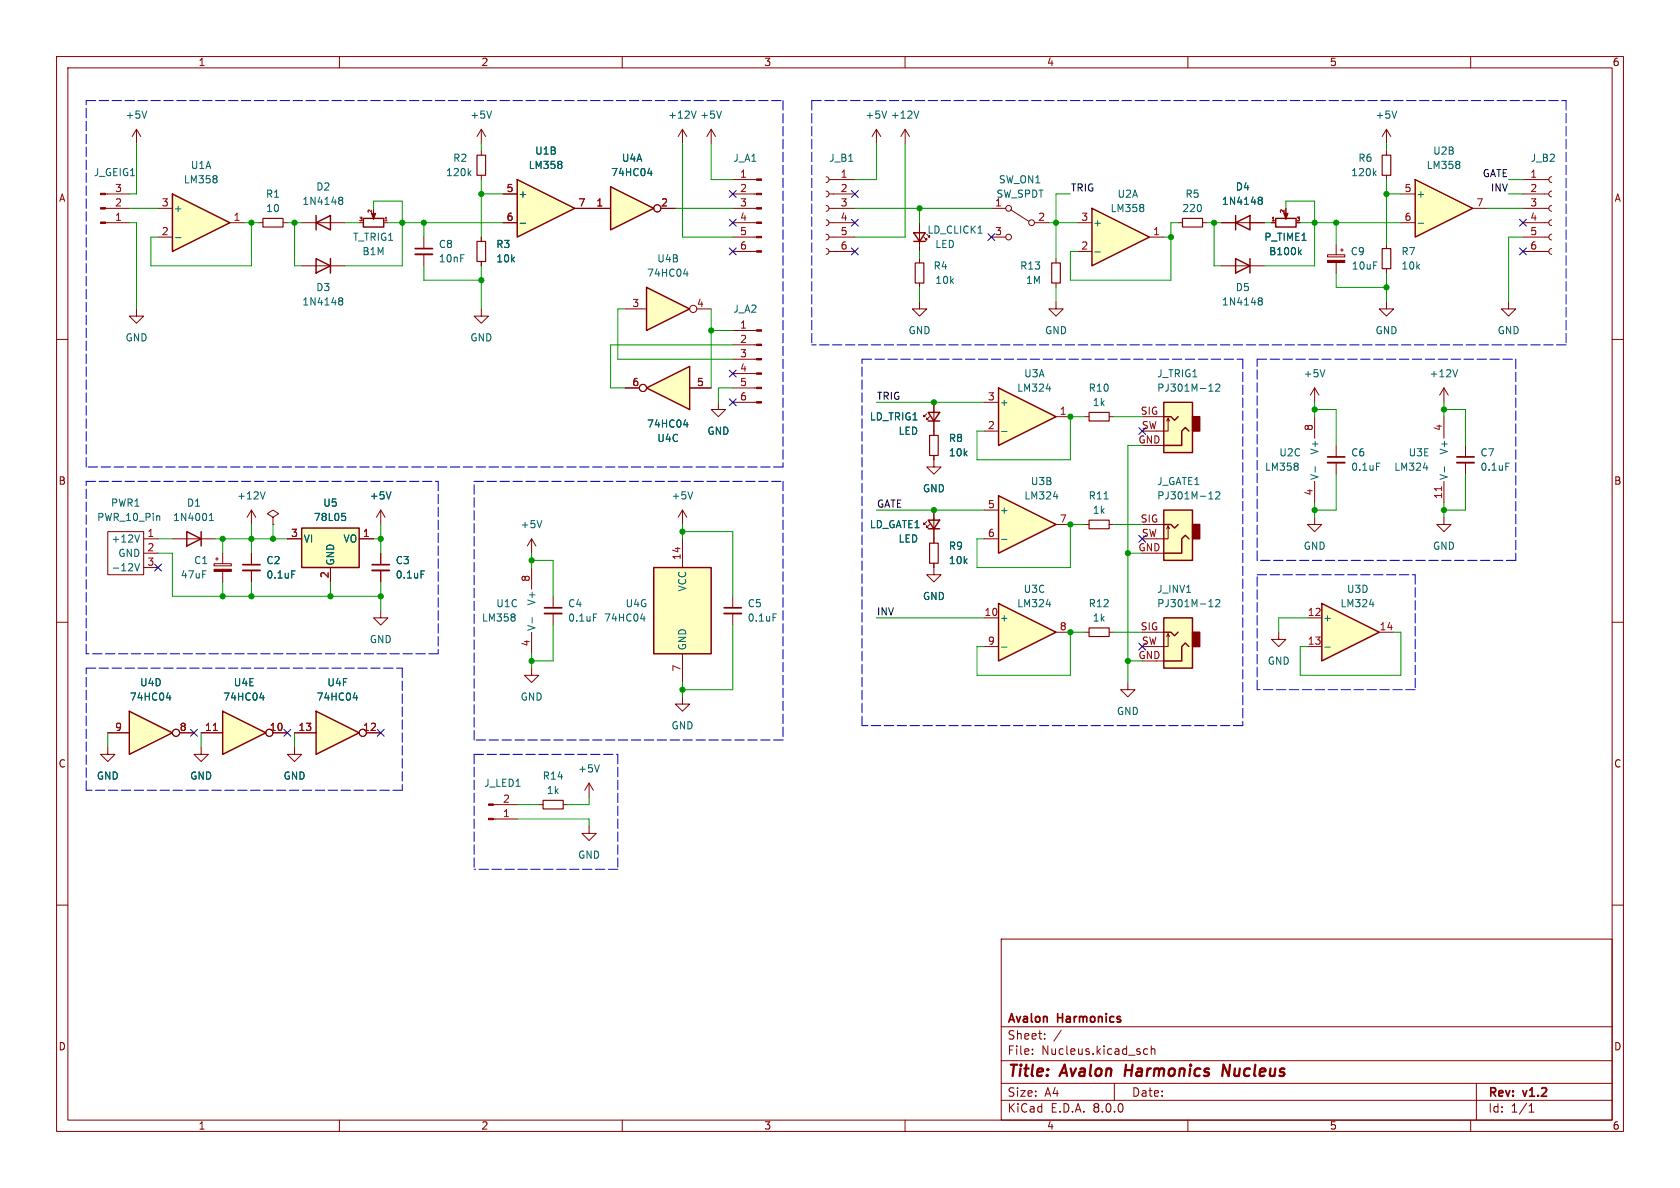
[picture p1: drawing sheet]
<svg xmlns="http://www.w3.org/2000/svg" width="297mm" height="210mm" viewBox="0 0 297 210" stroke-linecap="round" stroke-linejoin="round" font-family="sans-serif">
<defs><g id="words">
<g font-size="2.8" fill="#840000">
<text x="178" y="190.9">Title:</text>
<text x="187.7" y="190.9">Avalon</text>
<text x="199.7" y="190.9">Harmonics</text>
<text x="217.7" y="190.9">Nucleus</text>
</g>
<g font-size="2.1" fill="#840000">
<text x="178" y="184">Sheet:</text>
<text x="178" y="181.2">Avalon</text>
<text x="187" y="181.2">Harmonics</text>
<text x="178" y="186.7">File:</text>
<text x="184.1" y="186.7">Nucleus.kicad_sch</text>
<text x="178" y="196.9">KiCad</text>
<text x="178" y="194.1">Size:</text>
<text x="184.7" y="194.1">A4</text>
<text x="185.7" y="196.9">E.D.A.</text>
<text x="193.3" y="196.9">8.0.0</text>
<text x="200" y="194.1">Date:</text>
<text x="263" y="194.3">Rev:</text>
<text x="263" y="196.9">Id:</text>
<text x="267.1" y="196.9">1/1</text>
<text x="269.4" y="194.3">v1.2</text>
</g>
<g font-size="1.8" fill="#840000">
<text x="35" y="11.9">1</text>
<text x="85" y="11.9">2</text>
<text x="135" y="11.9">3</text>
<text x="185" y="11.9">4</text>
<text x="235" y="11.9">5</text>
<text x="285" y="11.9">6</text>
<text x="10.3" y="35.9">A</text>
<text x="285.3" y="35.9">A</text>
<text x="10.3" y="85.9">B</text>
<text x="285.3" y="85.9">B</text>
<text x="10.3" y="135.9">C</text>
<text x="285.3" y="135.9">C</text>
<text x="10.3" y="185.9">D</text>
<text x="285.3" y="185.9">D</text>
<text x="35" y="199.9">1</text>
<text x="85" y="199.9">2</text>
<text x="135" y="199.9">3</text>
<text x="185" y="199.9">4</text>
<text x="235" y="199.9">5</text>
<text x="285" y="199.9">6</text>
</g>
<g font-size="1.8" fill="#006464">
<text x="22.1" y="21.2">+5V</text>
<text x="83.1" y="21.2">+5V</text>
<text x="118" y="21.2">+12V</text>
<text x="123.7" y="21.2">+5V</text>
<text x="152.9" y="21.2">+5V</text>
<text x="157.4" y="21.2">+12V</text>
<text x="243.1" y="21.2">+5V</text>
<text x="80" y="28.8">R2</text>
<text x="94.5" y="27.5">U1B</text>
<text x="109.8" y="28.8">U4A</text>
<text x="129.5" y="28.8">J_A1</text>
<text x="146.5" y="28.8">J_B1</text>
<text x="240" y="28.8">R6</text>
<text x="253.3" y="27.5">U2B</text>
<text x="270.5" y="28.8">J_B2</text>
<text x="16.5" y="31.3">J_GEIG1</text>
<text x="32.4" y="32.6">LM358</text>
<text x="33.6" y="30.1">U1A</text>
<text x="46.9" y="35.2">R1</text>
<text x="55.8" y="33.9">D2</text>
<text x="78.7" y="31.3">120k</text>
<text x="91.6" y="35.2">+</text>
<text x="93.4" y="30.1">LM358</text>
<text x="107.9" y="31.3">74HC04</text>
<text x="176.1" y="35.2">SW_SPDT</text>
<text x="176.5" y="32.6">SW_ON1</text>
<text x="197.5" y="35.2">U2A</text>
<text x="209.5" y="35.2">R5</text>
<text x="218.4" y="33.9">D4</text>
<text x="238.8" y="31.3">120k</text>
<text x="250.3" y="35.2">+</text>
<text x="252.1" y="30.1">LM358</text>
<text x="30.6" y="37.7">+</text>
<text x="46.9" y="37.7">10</text>
<text x="53.4" y="36.4">1N4148</text>
<text x="163.9" y="41.5">LD_CLICK1</text>
<text x="175.8" y="36.6">1</text>
<text x="193.2" y="40.2">+</text>
<text x="196.2" y="37.7">LM358</text>
<text x="208.9" y="37.7">220</text>
<text x="215.9" y="36.4">1N4148</text>
<text x="62.3" y="42.8">T_TRIG1</text>
<text x="64" y="45.3">B1M</text>
<text x="77.5" y="44">C8</text>
<text x="77.5" y="46.6">10nF</text>
<text x="87.6" y="44">R3</text>
<text x="87.6" y="46.6">10k</text>
<text x="116.1" y="46.6">U4B</text>
<text x="164.9" y="47.9">R4</text>
<text x="165.3" y="44">LED</text>
<text x="180.2" y="47.9">R13</text>
<text x="223.4" y="42.8">P_TIME1</text>
<text x="224.3" y="45.3">B100k</text>
<text x="238.7" y="45.3">C9</text>
<text x="238.9" y="47.9">10uF</text>
<text x="247.7" y="45.3">R7</text>
<text x="247.7" y="47.9">10k</text>
<text x="55.8" y="51.7">D3</text>
<text x="114.3" y="49.1">74HC04</text>
<text x="165.3" y="50.4">10k</text>
<text x="181.3" y="50.4">1M</text>
<text x="218.4" y="51.7">D5</text>
<text x="53.4" y="54.2">1N4148</text>
<text x="129.5" y="55.5">J_A2</text>
<text x="160.5" y="59.3">GND</text>
<text x="184.7" y="59.3">GND</text>
<text x="215.9" y="54.2">1N4148</text>
<text x="243.1" y="59.3">GND</text>
<text x="264.7" y="59.3">GND</text>
<text x="22.1" y="60.6">GND</text>
<text x="83.1" y="60.6">GND</text>
<text x="176.7" y="72">+</text>
<text x="179.7" y="69.4">LM324</text>
<text x="181" y="66.9">U3A</text>
<text x="192.4" y="69.4">R10</text>
<text x="193.1" y="72">1k</text>
<text x="204.5" y="66.9">J_TRIG1</text>
<text x="204.5" y="69.4">PJ301M-12</text>
<text x="230.4" y="66.9">+5V</text>
<text x="252.6" y="66.9">+12V</text>
<text x="114.3" y="75.8">74HC04</text>
<text x="125" y="77.1">GND</text>
<text x="153.7" y="74.5">LD_TRIG1</text>
<text x="158.8" y="77.1">LED</text>
<text x="116.1" y="78.3">U4C</text>
<text x="167.6" y="78.3">R8</text>
<text x="167.6" y="80.9">10k</text>
<text x="223.5" y="83.4">LM358</text>
<text x="226.1" y="80.9">U2C</text>
<text x="233.3" y="80.5" transform="rotate(-90 233.3 80.5)">V+</text>
<text x="238.8" y="80.9">C6</text>
<text x="238.8" y="83.4">0.1uF</text>
<text x="246.4" y="83.4">LM324</text>
<text x="248.9" y="80.9">U3E</text>
<text x="256.1" y="80.5" transform="rotate(-90 256.1 80.5)">V+</text>
<text x="261.6" y="80.9">C7</text>
<text x="261.6" y="83.4">0.1uF</text>
<text x="19.5" y="89.8">PWR1</text>
<text x="32.9" y="89.8">D1</text>
<text x="41.8" y="88.5">+12V</text>
<text x="57" y="89.8">U5</text>
<text x="65.3" y="88.5">+5V</text>
<text x="118.6" y="88.5">+5V</text>
<text x="163.1" y="87.2">GND</text>
<text x="181" y="88.5">LM324</text>
<text x="182.1" y="86">U3B</text>
<text x="192.4" y="88.5">R11</text>
<text x="204.5" y="86">J_GATE1</text>
<text x="204.5" y="88.5">PJ301M-12</text>
<text x="233.3" y="85" transform="rotate(-90 233.3 85)">V-</text>
<text x="256.1" y="85" transform="rotate(-90 256.1 85)">V-</text>
<text x="17.1" y="92.3">PWR_10_Pin</text>
<text x="30.5" y="92.3">1N4001</text>
<text x="55.4" y="92.3">78L05</text>
<text x="91.9" y="93.6">+5V</text>
<text x="153.7" y="93.6">LD_GATE1</text>
<text x="176.7" y="91">+</text>
<text x="193.1" y="91">1k</text>
<text x="19.6" y="96.1">+12V</text>
<text x="19.6" y="101.2">-12V</text>
<text x="20.8" y="98.7">GND</text>
<text x="34.2" y="99.9">C1</text>
<text x="47" y="99.9">C2</text>
<text x="53.6" y="96.1">VI</text>
<text x="59.3" y="100.1" transform="rotate(-90 59.3 100.1)">GND</text>
<text x="60.6" y="96.1">VO</text>
<text x="69.9" y="99.9">C3</text>
<text x="158.8" y="96.1">LED</text>
<text x="167.6" y="97.4">R9</text>
<text x="167.6" y="99.9">10k</text>
<text x="230.4" y="97.4">GND</text>
<text x="253.2" y="97.4">GND</text>
<text x="31.9" y="102.5">47uF</text>
<text x="47" y="102.5">0.1uF</text>
<text x="69.9" y="102.5">0.1uF</text>
<text x="87.6" y="107.5">U1C</text>
<text x="94.8" y="107.1" transform="rotate(-90 94.8 107.1)">V+</text>
<text x="100.3" y="107.5">C4</text>
<text x="110.5" y="107.5">U4G</text>
<text x="121.5" y="104.7" transform="rotate(-90 121.5 104.7)">VCC</text>
<text x="132.1" y="107.5">C5</text>
<text x="163.1" y="106.3">GND</text>
<text x="179.7" y="107.5">LM324</text>
<text x="180.9" y="105">U3C</text>
<text x="192.4" y="107.5">R12</text>
<text x="204.5" y="107.5">PJ301M-12</text>
<text x="204.5" y="105">J_INV1</text>
<text x="236.9" y="107.5">LM324</text>
<text x="238" y="105">U3D</text>
<text x="65.3" y="113.9">GND</text>
<text x="85.1" y="110.1">LM358</text>
<text x="94.8" y="111.6" transform="rotate(-90 94.8 111.6)">V-</text>
<text x="100.3" y="110.1">0.1uF</text>
<text x="106.7" y="110.1">74HC04</text>
<text x="132.1" y="110.1">0.1uF</text>
<text x="176.7" y="110.1">+</text>
<text x="193.1" y="110.1">1k</text>
<text x="233.8" y="110.1">+</text>
<text x="121.5" y="115.1" transform="rotate(-90 121.5 115.1)">GND</text>
<text x="224" y="117.7">GND</text>
<text x="22.8" y="124.1">74HC04</text>
<text x="24.7" y="121.5">U4D</text>
<text x="39.4" y="124.1">74HC04</text>
<text x="41.2" y="121.5">U4E</text>
<text x="55.9" y="124.1">74HC04</text>
<text x="57.8" y="121.5">U4F</text>
<text x="91.9" y="124.1">GND</text>
<text x="118.6" y="129.1">GND</text>
<text x="197.4" y="126.6">GND</text>
<text x="102.1" y="136.8">+5V</text>
<text x="17" y="138">GND</text>
<text x="33.5" y="138">GND</text>
<text x="50" y="138">GND</text>
<text x="85.5" y="139.3">J_LED1</text>
<text x="95.8" y="138">R14</text>
<text x="96.6" y="140.6">1k</text>
<text x="102.1" y="152">GND</text>
</g>
<g font-size="1.8" fill="#a90000">
<text x="20.2" y="34">3</text>
<text x="89.5" y="34">5</text>
<text x="130.7" y="31.5">1</text>
<text x="130.7" y="34">2</text>
<text x="148.5" y="31.5">1</text>
<text x="148.5" y="34">2</text>
<text x="248.2" y="34">5</text>
<text x="270.4" y="31.5">1</text>
<text x="270.4" y="34">2</text>
<text x="20.2" y="39.1">1</text>
<text x="20.2" y="36.6">2</text>
<text x="28.5" y="41.7">2</text>
<text x="28.5" y="36.6">3</text>
<text x="41.2" y="39.1">1</text>
<text x="89.5" y="39.1">6</text>
<text x="102.2" y="36.6">7</text>
<text x="105.3" y="36.6">1</text>
<text x="116.8" y="36.6">2</text>
<text x="130.7" y="36.6">3</text>
<text x="130.7" y="39.1">4</text>
<text x="130.7" y="41.7">5</text>
<text x="148.5" y="36.6">3</text>
<text x="148.5" y="39.1">4</text>
<text x="148.5" y="41.7">5</text>
<text x="175.8" y="41.7">3</text>
<text x="183.4" y="39.1">2</text>
<text x="191.1" y="39.1">3</text>
<text x="203.8" y="41.7">1</text>
<text x="248.2" y="39.1">6</text>
<text x="260.9" y="36.6">7</text>
<text x="270.4" y="36.6">3</text>
<text x="270.4" y="39.1">4</text>
<text x="270.4" y="41.7">5</text>
<text x="130.7" y="44.2">6</text>
<text x="148.5" y="44.2">6</text>
<text x="191.1" y="44.2">2</text>
<text x="270.4" y="44.2">6</text>
<text x="111.7" y="54.4">3</text>
<text x="123.1" y="54.4">4</text>
<text x="130.7" y="58.2">1</text>
<text x="130.7" y="60.7">2</text>
<text x="130.7" y="63.2">3</text>
<text x="130.7" y="65.8">4</text>
<text x="111.7" y="68.3">6</text>
<text x="123.1" y="68.3">5</text>
<text x="130.7" y="68.3">5</text>
<text x="130.7" y="70.9">6</text>
<text x="174.6" y="70.9">3</text>
<text x="174.6" y="75.9">2</text>
<text x="187.3" y="73.4">1</text>
<text x="201.6" y="73.4">SIG</text>
<text x="201.8" y="75.9">SW</text>
<text x="232.2" y="76.3" transform="rotate(-90 232.2 76.3)">8</text>
<text x="255" y="76.3" transform="rotate(-90 255 76.3)">4</text>
<text x="201.2" y="78.5">GND</text>
<text x="174.6" y="89.9">5</text>
<text x="232.2" y="87.7" transform="rotate(-90 232.2 87.7)">4</text>
<text x="255" y="88.3" transform="rotate(-90 255 88.3)">11</text>
<text x="26" y="95">1</text>
<text x="51.4" y="95">3</text>
<text x="64.1" y="95">1</text>
<text x="174.6" y="95">6</text>
<text x="187.3" y="92.5">7</text>
<text x="201.6" y="92.5">SIG</text>
<text x="201.8" y="95">SW</text>
<text x="26" y="97.5">2</text>
<text x="26" y="100.1">3</text>
<text x="120.4" y="99.1" transform="rotate(-90 120.4 99.1)">14</text>
<text x="201.2" y="97.5">GND</text>
<text x="58.2" y="102.3" transform="rotate(-90 58.2 102.3)">2</text>
<text x="93.7" y="102.9" transform="rotate(-90 93.7 102.9)">8</text>
<text x="173.9" y="109">10</text>
<text x="187.3" y="111.5">8</text>
<text x="201.6" y="111.5">SIG</text>
<text x="231.1" y="109">12</text>
<text x="243.8" y="111.5">14</text>
<text x="93.7" y="114.4" transform="rotate(-90 93.7 114.4)">4</text>
<text x="120.4" y="118.8" transform="rotate(-90 120.4 118.8)">7</text>
<text x="174.6" y="114">9</text>
<text x="201.2" y="116.6">GND</text>
<text x="201.8" y="114">SW</text>
<text x="231.1" y="114">13</text>
<text x="20.2" y="129.3">9</text>
<text x="31.7" y="129.3">8</text>
<text x="36.2" y="129.3">11</text>
<text x="47.6" y="129.3">10</text>
<text x="52.7" y="129.3">13</text>
<text x="64.1" y="129.3">12</text>
<text x="88.8" y="142">2</text>
<text x="88.8" y="144.5">1</text>
</g>
<g font-size="1.8" fill="#0f0f0f">
<text x="189.2" y="33.9">TRIG</text>
<text x="262" y="31.4">GATE</text>
<text x="263.5" y="33.9">INV</text>
<text x="154.9" y="70.8">TRIG</text>
<text x="154.9" y="89.8">GATE</text>
<text x="154.9" y="108.9">INV</text>
</g>
<g font-size=".9" fill="#a90000">
<text x="63.3" y="39.1">3</text>
<text x="65.8" y="37.8" transform="rotate(-90 65.8 37.8)">2</text>
<text x="67.8" y="39.1">1</text>
<text x="224.6" y="39.1">1</text>
<text x="227.1" y="37.8" transform="rotate(-90 227.1 37.8)">2</text>
<text x="229.1" y="39.1">3</text>
</g>
</g></defs>
<g fill="none" stroke="#840000" stroke-width=".18">
<path d="M10 10h277v190h-277zM12 12h273v186h-273zM60 10v2M110 10v2M160 10v2M210 10v2M260 10v2M10 60h2M285 60h2M10 110h2M285 110h2M10 160h2"/>
<path d="M285 160h2M177 166h108v32h-108zM60 198v2M110 198v2M160 198v2M177 194.5h108M177 191.5h108M177 187.5h108M177 181.5h108M182.5 186.3v.1M182.5 185.5v.1M184.7 183.6v.1"/>
<path d="M184.7 182.8v.1M187.6 182.1l-1.3 2M197 191.5v3M202.9 185.5l-.4-.1-.3 .3v.4l.1 .2h.6M203.5 185.5l.2-.1 .4 .1 .1 .9M203.5 184.9v1.5M210 198v2M260 198v2M261 191.5v6.5M270.3 196.6h.9M270.3 195.5l.4-.4v1.5"/>
</g>
<path d="M199.1 188.2l-.3 2M216.1 190.2l.2-2 .9 2" fill="none" stroke="#840000" stroke-width=".4"/>
<path d="M107.9 33l7.7 3.8-7.7 3.8z" fill="#ffffc2"/>
<path d="M107.9 33l7.7 3.8-7.7 3.8z" fill="none" stroke="#840000" stroke-width=".25"/>
<g fill="none" stroke="#840000" stroke-width=".18">
<path d="M104.1 36.8h3.8M116.8 36.8h2.6M120.6 22.9l-.7 1.2M120.6 22.9v2.5M120.6 22.9l.8 1.2M232.4 68.6l-.8 1.3M232.4 68.6v2.5M232.4 68.6l.8 1.3"/>
<circle cx="116.2" cy="36.8" r=".63"/>
</g>
<path d="M123.1 19.6l-.5 1.3M114.5 30.6h.8M115.1 30.2v.9M234.2 65.3l-.4 1.3" fill="none" stroke="#006464" stroke-width=".18"/>
<path d="M176.5 87.6l10.2 5.1-10.2 5.1z" fill="#ffffc2"/>
<path d="M176.5 87.6l10.2 5.1-10.2 5.1z" fill="none" stroke="#840000" stroke-width=".25"/>
<path d="M245.1 53.3v1.3h1.3l-1.3 1.3-1.3-1.3h1.3M266.7 53.3v1.3h1.3l-1.3 1.3-1.3-1.3h1.3M255.3 68.6l-.8 1.3M255.3 68.6v2.5M255.3 68.6l.7 1.3M174 90.2h2.5M174 95.3h2.5M186.7 92.7h2.5" fill="none" stroke="#840000" stroke-width=".18"/>
<path d="M257.7 65.3l-.4 1.3M177.1 95.3h.9M186.2 87.8h.8" fill="none" stroke="#006464" stroke-width=".18"/>
<path d="M91.4 31.8l10.2 5-10.2 5.1z" fill="#ffffc2"/>
<path d="M91.4 31.8l10.2 5-10.2 5.1z" fill="none" stroke="#840000" stroke-width=".25"/>
<path d="M88.9 34.3h2.5M88.9 39.4h2.5M101.6 36.8h2.5" fill="none" stroke="#840000" stroke-width=".18"/>
<path d="M92 39.5h.9M99.3 28.6v.3M99.3 29.2v.5" fill="none" stroke="#006464" stroke-width=".18"/>
<path d="M30.5 34.3l10.1 5.1-10.1 5.1z" fill="#ffffc2"/>
<path d="M30.5 34.3l10.1 5.1-10.1 5.1z" fill="none" stroke="#840000" stroke-width=".25"/>
<path d="M27.9 36.8h2.6M40.6 39.4h2.6M85.1 22.9l-.8 1.2M85.1 22.9v2.5M85.1 22.9l.8 1.2M27.9 41.9h2.6M162.6 53.3v1.3h1.2l-1.2 1.3-1.3-1.3h1.3M165.1 99.6v2h1.3l-1.3 1.3-1.3-1.3h1.3M165.1 95.3v.7" fill="none" stroke="#840000" stroke-width=".18"/>
<path d="M86.9 19.6l-.4 1.3M38.3 31.2v.3M38.3 31.7v.5M31 42h1" fill="none" stroke="#006464" stroke-width=".18"/>
<path d="M164.3 96h1.6v3.6h-1.6z" fill="none" stroke="#840000" stroke-width=".2"/>
<path d="M176.5 106.7l10.2 5.1-10.2 5z" fill="#ffffc2"/>
<path d="M164.1 91.9h2l-1 1.6zM164.1 93.5h2M176.5 106.7l10.2 5.1-10.2 5z" fill="none" stroke="#840000" stroke-width=".25"/>
<path d="M163.8 92.2l-.5 .5v-.2v.2h.3M164.3 92.7l-.5 .5v-.2v.2h.3M165.1 81.3v1.3h1.3l-1.3 1.2-1.3-1.2h1.3M165.1 90.2v5.1M174 109.2h2.5M174 114.3h2.5M186.7 111.8h2.5" fill="none" stroke="#840000" stroke-width=".18"/>
<path d="M177.1 114.4h.9M185 106.8h.8" fill="none" stroke="#006464" stroke-width=".18"/>
<path d="M250.2 31.8l10.1 5-10.1 5.1z" fill="#ffffc2"/>
<path d="M250.2 31.8l10.1 5-10.1 5.1zM55.9 45.7l2.5 1.3-2.5 1.3zM58.4 45.7v2.6" fill="none" stroke="#840000" stroke-width=".25"/>
<g fill="none" stroke="#840000" stroke-width=".18">
<path d="M18.6 34.3h4.3M18.6 39.4h4.3M18.6 36.8h4.3M24.1 22.9l-.7 1.2M24.1 22.9v2.5M24.1 22.9l.8 1.2M45.7 39.4h.8M50 39.4h.8M154.9 22.9l-.7 1.2M154.9 22.9v2.5M154.9 22.9l.8 1.2M247.6 34.3h2.6"/>
<path d="M247.6 39.4h2.6M260.3 36.8h2.6M24.1 54.6v1.3h1.3l-1.3 1.3-1.2-1.3h1.2M53.3 47h7.7M74.9 41.9v2M74.9 45v2M85.1 41.9v.8M85.1 46.2v.8M162.6 45.7v.8M162.6 50v.8M129.5 105.4v2M129.5 108.5v2"/>
</g>
<path d="M25.9 19.6l-.4 1.3M156.8 19.6l-.5 1.3M250.7 39.5h1M258 28.6v.3M258 29.2v.5M60 53.1l.1 .1M60 52.7l.4-.1 .1 .2 .1 .2-.2 .2M60.1 53.2h.3M60.1 53.2l-.1 .1M60.4 53.2l.2 .2-.1 .4-.1 .1h-.4M136.7 108.5h.6" fill="none" stroke="#006464" stroke-width=".18"/>
<path d="M46.5 38.6h3.5v1.5h-3.5zM84.3 42.7h1.6v3.5h-1.6zM161.8 46.5h1.5v3.5h-1.5z" fill="none" stroke="#840000" stroke-width=".2"/>
<path d="M73.4 45h3.1M128 108.5h3.1" fill="none" stroke="#840000" stroke-width=".33"/>
<path d="M73.4 43.9h3.1M128 107.4h3.1" fill="none" stroke="#840000" stroke-width=".3"/>
<g fill="#840000" stroke="#840000" stroke-width=".18">
<path d="M17.8 34.2h.8v.2h-.8z"/>
<path d="M17.8 36.7h.8v.3h-.8z"/>
<path d="M17.8 39.2h.8v.3h-.8z"/>
</g>
<path d="M114.3 50.8l7.6 3.8-7.6 3.8z" fill="#ffffc2"/>
<path d="M114.3 50.8l7.6 3.8-7.6 3.8z" fill="none" stroke="#840000" stroke-width=".25"/>
<g fill="none" stroke="#840000" stroke-width=".18">
<path d="M110.5 54.6h3.8M123.2 54.6h2.5"/>
<circle cx="122.6" cy="54.6" r=".63"/>
</g>
<path d="M120.9 48.4h.7M121.5 48v.8" fill="none" stroke="#006464" stroke-width=".18"/>
<path d="M39.4 125.7l7.6 3.8-7.6 3.9z" fill="#ffffc2"/>
<path d="M39.4 125.7l7.6 3.8-7.6 3.9z" fill="none" stroke="#840000" stroke-width=".25"/>
<g fill="none" stroke="#840000" stroke-width=".18">
<path d="M35.6 132.1v1.3h1.2l-1.2 1.2-1.3-1.2h1.3M35.6 129.5h3.8M48.3 129.5h2.5"/>
<circle cx="47.6" cy="129.5" r=".63"/>
</g>
<path d="M37.7 129.1h.7" fill="none" stroke="#a90000" stroke-width=".18"/>
<path d="M45.9 123.3h.8M46.5 122.9v.9" fill="none" stroke="#006464" stroke-width=".18"/>
<path d="M205.7 109.2h5.1v8.9h-5.1z" fill="#ffffc2"/>
<path d="M210.8 111.8h1.3v2.5h-1.3z" fill="#840000" stroke="#840000" stroke-width=".25"/>
<path d="M204.5 116.8h1.2M204.5 111.8h1.2M206.5 112l-.3 .5M206.8 112.5l-.3-.5v2.3h-2" fill="none" stroke="#840000" stroke-width=".18"/>
<path d="M205.7 109.2h5.1v8.9h-5.1zM205.7 111.8h1.3l.6 .6 .7-.6M210.2 114.3l-.7-.6-.6 .6v2.5h-3.2" fill="none" stroke="#840000" stroke-width=".25"/>
<path d="M213.7 107.3h.7M214 106.2l.1-.2v1.3M214.9 106.1l.5-.1 .2 .4-.7 .9h.7" fill="none" stroke="#006464" stroke-width=".18"/>
<path d="M205.7 90.2h5.1v8.9h-5.1z" fill="#ffffc2"/>
<path d="M210.8 92.7h1.3v2.6h-1.3z" fill="#840000" stroke="#840000" stroke-width=".25"/>
<path d="M204.5 97.8h1.2M204.5 92.7h1.2M206.5 93l-.3 .5M206.8 93.5l-.3-.5v2.3h-2" fill="none" stroke="#840000" stroke-width=".18"/>
<path d="M205.7 90.2h5.1v8.9h-5.1zM205.7 92.7h1.3l.6 .6 .7-.6M210.2 95.3l-.7-.7-.6 .7v2.5h-3.2" fill="none" stroke="#840000" stroke-width=".25"/>
<path d="M213.7 88.2h.7M214 87.1l.1-.2v1.3M214.9 87.1l.5-.2 .2 .4-.7 .9h.7" fill="none" stroke="#006464" stroke-width=".18"/>
<path d="M205.7 71.1h5.1v8.9h-5.1z" fill="#ffffc2"/>
<path d="M210.8 73.7h1.3v2.5h-1.3z" fill="#840000" stroke="#840000" stroke-width=".25"/>
<path d="M204.5 78.7h1.2M204.5 73.7h1.2M206.5 73.9l-.3 .5M206.8 74.4l-.3-.5v2.3h-2M52.1 132.1v1.3h1.2l-1.2 1.2-1.3-1.2h1.3" fill="none" stroke="#840000" stroke-width=".18"/>
<path d="M205.7 71.1h5.1v8.9h-5.1zM205.7 73.7h1.3l.6 .6 .7-.6M210.2 76.2l-.7-.6-.6 .6v2.5h-3.2" fill="none" stroke="#840000" stroke-width=".25"/>
<path d="M213.7 69.2h.7M214 68.1l.1-.2v1.3M214.9 68l.5-.1 .2 .4-.7 .9h.7" fill="none" stroke="#006464" stroke-width=".18"/>
<path d="M55.9 125.7l7.6 3.8-7.6 3.9z" fill="#ffffc2"/>
<path d="M55.9 125.7l7.6 3.8-7.6 3.9z" fill="none" stroke="#840000" stroke-width=".25"/>
<g fill="none" stroke="#840000" stroke-width=".18">
<path d="M234.7 45h3v.4h-3zM236.2 43.2v1.8M236.2 46.4v1.9M237 44.2h.5M237.2 43.9v.6M52.1 129.5h3.8M64.8 129.5h2.5"/>
<circle cx="64.1" cy="129.5" r=".63"/>
</g>
<path d="M62.4 123.3h.8M63 122.9v.9" fill="none" stroke="#006464" stroke-width=".18"/>
<path d="M234.7 46h3v.4h-3z" fill="#840000" stroke="#840000" stroke-width=".18"/>
<path d="M22.9 125.7l7.6 3.8-7.6 3.9z" fill="#ffffc2"/>
<path d="M64.2 38.6h3.6v1.5h-3.6zM225.5 38.6h3.6v1.5h-3.6zM22.9 125.7l7.6 3.8-7.6 3.9z" fill="none" stroke="#840000" stroke-width=".25"/>
<g fill="none" stroke="#840000" stroke-width=".18">
<path d="M63.5 39.4h.6M66 36.8v1M67.9 39.4h.7M224.8 39.4h.6M227.3 36.8v1M229.2 39.4h.7M245.1 43.2v.7M245.1 47.5v.8M191.8 73.7h.7M196.1 73.7h.7M37.8 99.6h3.1v.4h-3.1zM38.1 98.8h.5"/>
<path d="M38.4 98.6v.5M39.4 97.8v1.8M44.4 90.2l-.7 1.2M44.4 90.2v2.5M44.4 90.2l.8 1.2M48.3 91.4l1-.6-1-.6-1.1 .6 1.1 .6v1.3M48.3 92.7h.1M191.8 92.7h.7M196.1 92.7h.7M39.4 101v1.9M191.8 111.8h.7M196.1 111.8h.7"/>
<path d="M19 132.1v1.3h1.3l-1.3 1.2-1.2-1.2h1.2M19 129.5h3.9M31.7 129.5h2.6M199.4 120.7v1.2h1.3l-1.3 1.3-1.3-1.3h1.3"/>
<circle cx="31.1" cy="129.5" r=".63"/>
</g>
<path d="M229.7 44.5l.4 .5M230.1 44.2l-.5 .5M46.9 86.9l-.5 1.3M195.2 88.2h.7M29.4 123.3h.8M30 122.9v.9" fill="none" stroke="#006464" stroke-width=".18"/>
<path d="M244.3 43.9h1.6v3.6h-1.6zM192.5 72.9h3.6v1.5h-3.6zM192.5 91.9h3.6v1.6h-3.6zM192.5 111h3.6v1.5h-3.6z" fill="none" stroke="#840000" stroke-width=".2"/>
<g fill="#840000" stroke="#840000" stroke-width=".18">
<path d="M37.8 100.6h3.1v.4h-3.1z"/>
<path d="M226.9 37.7h.8l-.4 1v-.2v.2z"/>
<path d="M65.7 37.7h.7l-.4 1v-.2v.2z"/>
</g>
<path d="M68.1 39h.3M224.9 39h.4" fill="none" stroke="#a90000" stroke-width=".18"/>
<path d="M53.3 93.3h10.2v7h-10.2z" fill="#ffffc2"/>
<path d="M33 94l2.6 1.3-2.6 1.2zM35.6 94v2.5M53.3 93.3h10.2v7h-10.2z" fill="none" stroke="#840000" stroke-width=".25"/>
<g fill="none" stroke="#840000" stroke-width=".18">
<path d="M125.7 22.9l-.7 1.2M125.7 22.9v2.5M125.7 22.9l.8 1.2M129.5 39.4h4.3M129.5 36.8h4.3M129.5 34.3h4.3M129.5 31.8h4.3M146 38.9l.4 .1 .2 .4-.2 .3-.4 .2M146 36.3l.4 .2 .2 .3-.2 .4-.4 .1M146 33.8l.4 .1 .2 .4-.2 .3-.4 .2M146 31.2l.4 .2 .2 .4-.2 .3-.4 .2M146.6 39.4h4.5"/>
<path d="M146.6 36.8h4.5M146.6 34.3h4.5M146.6 31.8h4.5M245.1 26.7v.7M245.1 31v.8M129.5 44.5h4.3M129.5 41.9h4.3M146 43.9l.4 .2 .2 .4-.2 .3-.4 .2M146 41.4l.4 .2 .2 .3-.2 .4-.4 .1M146.6 44.5h4.5M146.6 41.9h4.5M232.4 73.7v3.8"/>
<path d="M19 94h6.4v7.6h-6.4zM25.4 95.3h2.5M25.4 97.8h2.5M30.5 95.3h7.6M44.4 97.8v2M50.8 95.3h2.5M63.5 95.3h2.5M67.3 90.2l-.8 1.2M67.3 90.2v2.5M67.3 90.2l.8 1.2M232.4 85.1v3.8M25.4 100.3h2.5"/>
<path d="M44.4 100.8v2.1M58.4 100.3v2.6M94 100.3v3.8M94 111.8v3.8M97.8 105.4v2M97.8 108.5v2M226.1 111.8v1.2h1.2l-1.2 1.3-1.3-1.3h1.3M95.2 142.2h.8M99.6 142.2h.7"/>
</g>
<g fill="none" stroke="#006464" stroke-width=".18">
<path d="M127.5 19.6l-.4 1.3M242.9 30.6l.4 .5M243.3 30.2l-.5 .5M23.8 99.6l.4 1.3 .5-1.3M24.7 94.6l-.5 1.2M28.2 91.2v.8M37 92h.7M37 91.1l.4-.4v1.3M60.4 90.7h.7M60.6 91.2h.3l.2 .3-.1 .5h-.4M69.1 86.9l-.4 1.3M229.4 82v.3"/>
<path d="M229.4 82.5v.5M232.5 82.5v1M51.6 100.9h.6M91 108.7v.3M91 109.2v.5M94.1 109.2v.9M104.9 108.5h.6"/>
</g>
<path d="M244.3 27.4h1.6v3.6h-1.6zM96 141.5h3.6v1.5h-3.6z" fill="none" stroke="#840000" stroke-width=".2"/>
<path d="M42.9 100.8h3.1M96.3 108.5h3" fill="none" stroke="#840000" stroke-width=".33"/>
<path d="M42.9 99.8h3.1M96.3 107.4h3" fill="none" stroke="#840000" stroke-width=".3"/>
<g fill="#840000" stroke="#840000" stroke-width=".18">
<path d="M133.8 44.3h.8v.3h-.8z"/>
<path d="M133.8 41.8h.8v.2h-.8z"/>
<path d="M133.8 39.2h.8v.3h-.8z"/>
<path d="M133.8 36.7h.8v.3h-.8z"/>
<path d="M133.8 34.2h.8v.2h-.8z"/>
<path d="M133.8 31.6h.8v.3h-.8z"/>
</g>
<path d="M233.7 106.7l10.1 5.1-10.1 5z" fill="#ffffc2"/>
<path d="M233.7 106.7l10.1 5.1-10.1 5z" fill="none" stroke="#840000" stroke-width=".25"/>
<g fill="none" stroke="#840000" stroke-width=".18">
<path d="M175.3 36.8h2.5M178.7 37.1l3.2 2M182.9 39.4h2.5M175.3 41.9h2.5M127 71.1v1.3h1.3l-1.3 1.3-1.3-1.3h1.3M67.3 97.8v2M232.4 91.4v1.3h1.3l-1.3 1.3-1.3-1.3h1.3M255.3 91.4v1.3h1.2l-1.2 1.3-1.3-1.3h1.3M67.3 108v1.2h1.3l-1.3 1.3-1.3-1.3h1.3M67.3 100.8v2.1M231.1 109.2h2.6M231.1 114.3h2.6"/>
<path d="M243.8 111.8h2.6M87.2 142.2h4.2M87.2 144.8h4.2"/>
<circle cx="178.3" cy="36.8" r=".51"/>
<circle cx="182.4" cy="39.4" r=".51"/>
<circle cx="178.3" cy="41.9" r=".51"/>
</g>
<path d="M74.4 100.9h.6M234.2 114.4h1M242.1 106.8h.8" fill="none" stroke="#006464" stroke-width=".18"/>
<g fill="#840000" stroke="#840000" stroke-width=".18">
<path d="M86.4 142.1h.8v.3h-.8z"/>
<path d="M86.4 144.7h.8v.2h-.8z"/>
</g>
<path d="M65.8 100.8h3" fill="none" stroke="#840000" stroke-width=".33"/>
<path d="M65.8 99.8h3" fill="none" stroke="#840000" stroke-width=".3"/>
<path d="M193 36.8l10.2 5.1-10.2 5.1z" fill="#ffffc2"/>
<path d="M193 36.8l10.2 5.1-10.2 5.1zM218.4 39.4l2.6-1.3v2.5zM218.4 38.1v2.5M218.4 45.7l2.6 1.3-2.6 1.3zM221 45.7v2.6" fill="none" stroke="#840000" stroke-width=".25"/>
<g fill="none" stroke="#840000" stroke-width=".18">
<path d="M190.5 39.4h2.5M208.3 39.4h.7M212.6 39.4h.8M215.9 39.4h7.6M245.1 22.9l-.8 1.2M245.1 22.9v2.5M245.1 22.9l.8 1.2M269.2 39.4h4.6M269.2 36.8h4.6M269.2 34.3h4.6M269.2 31.8h4.6M274.3 38.9l-.3 .1-.2 .4 .2 .3 .3 .2"/>
<path d="M274.3 36.3l-.3 .2-.2 .3 .2 .4 .3 .1M274.3 33.8l-.3 .1-.2 .4 .2 .3 .3 .2M274.3 31.2l-.3 .2-.2 .4 .2 .3 .3 .2M85.1 54.6v1.3h1.3l-1.3 1.3-1.3-1.3h1.3M190.5 44.5h2.5M203.2 41.9h2.5M215.9 47h7.6M269.2 41.9h4.6M269.2 44.5h4.6M274.3 43.9l-.3 .2-.2 .4 .2 .3 .3 .2M274.3 41.4l-.3 .2-.2 .3 .2 .4 .3 .1M255.3 73.7v3.8"/>
<path d="M255.3 85.1v3.8M94 118.1v1.3h1.2l-1.2 1.3-1.3-1.3h1.3M104.1 138.4l-.7 1.3M104.1 138.4v2.6M104.1 138.4l.8 1.3M104.1 146.1v1.2h1.3l-1.3 1.3-1.2-1.3h1.2"/>
</g>
<g fill="none" stroke="#006464" stroke-width=".18">
<path d="M246.9 19.6l-.4 1.3M202.1 36.3v.3M202.1 36.8v.5M222.6 35.4h.1M222.6 34.9h.3l.2 .1 .1 .2-.3 .2M222.7 35.4h.2M222.7 35.4l-.1 .1M222.9 35.4l.3 .3-.1 .3-.2 .1h-.3M193.6 44.5h.9M222.6 52.7l.3-.1 .2 .2 .1 .2-.3 .2M222.6 53.1l.1 .1M222.7 53.2h.2"/>
<path d="M222.7 53.2l-.1 .1M222.9 53.2l.3 .2-.1 .4-.2 .1h-.3M251.6 82.7h.8M255.4 82.5v1M106 135.2l-.5 1.3"/>
</g>
<path d="M209 38.6h3.6v1.5h-3.6z" fill="none" stroke="#840000" stroke-width=".2"/>
<path d="M254.9 86v.8" fill="none" stroke="#a90000" stroke-width=".18"/>
<path d="M176.5 68.6l10.2 5.1-10.2 5z" fill="#ffffc2"/>
<path d="M176.5 68.6l10.2 5.1-10.2 5z" fill="none" stroke="#840000" stroke-width=".25"/>
<path d="M174 76.2h2.5M174 71.1h2.5M186.7 73.7h2.5" fill="none" stroke="#840000" stroke-width=".18"/>
<path d="M177.1 76.3h.9M185 68.7h.8" fill="none" stroke="#006464" stroke-width=".18"/>
<path d="M114.3 68.6l7.6-3.8v7.6z" fill="#ffffc2"/>
<path d="M161.5 41.1h2.1l-1 1.6zM161.5 42.7h2.1M114.3 68.6l7.6-3.8v7.6z" fill="none" stroke="#840000" stroke-width=".25"/>
<g fill="none" stroke="#840000" stroke-width=".18">
<path d="M162.6 39.4v5.1M163.3 41.9l.5 .5v-.2v.2h-.2M110.5 68.6h2.5M121.9 68.6h3.8M236.2 78.7v2.1M94 95.3l-.8 1.2M94 95.3v2.5M94 95.3l.7 1.2M236.2 81.8v2"/>
<circle cx="113.7" cy="68.6" r=".63"/>
</g>
<path d="M172.9 41.2h.7M120.9 75.1h.7M121.5 74.7v.8M95.8 92l-.4 1.3M243.3 81.9h.7" fill="none" stroke="#006464" stroke-width=".18"/>
<path d="M234.7 81.8h3" fill="none" stroke="#840000" stroke-width=".33"/>
<path d="M234.7 80.8h3" fill="none" stroke="#840000" stroke-width=".3"/>
<path d="M115.6 100.3h10.1v15.3h-10.1z" fill="#ffffc2"/>
<path d="M55.9 39.4l2.5-1.3v2.5zM55.9 38.1v2.5M164.1 72.9h2l-1 1.5zM164.1 74.4h2M115.6 100.3h10.1v15.3h-10.1z" fill="none" stroke="#840000" stroke-width=".25"/>
<g fill="none" stroke="#840000" stroke-width=".18">
<path d="M53.3 39.4h7.7M85.1 26.7v.7M85.1 31v.8M88.9 39.4h2.5M88.9 34.3h2.5M101.6 36.8h6.3M116.8 36.8h2.6M160 22.9l-.7 1.2M160 22.9v2.5M160 22.9l.8 1.2M215.9 39.4h2.5M221 39.4h2.5"/>
<path d="M224.8 39.4h.6M227.3 36.8v1M229.2 39.4h.7M85.1 41.9v.8M85.1 46.2v.8M129.5 58.4h4.3M186.7 53.3v1.3h1.3l-1.3 1.3-1.3-1.3h1.3M186.7 45.7v.8M186.7 50v.8M110.5 68.6h2.5M121.9 68.6h3.8M129.5 71.1h4.3"/>
<path d="M129.5 68.6h4.3M129.5 66h4.3M129.5 63.5h4.3M129.5 61h4.3M163.8 73.2l-.5 .5v-.3v.3h.3M164.3 73.7l-.5 .5v-.3v.3h.3M165.1 71.1v5.9M259.1 78.7v2.1M44.4 97.8v2M50.8 95.3h2.5M63.5 95.3h2.5M67.3 97.8v2"/>
<path d="M120.6 90.2v2.5M120.6 95.3v5M120.6 90.2l-.7 1.2M120.6 90.2l.8 1.2M165.1 80.5v.8M165.1 90.2v1.7M165.1 93.5v2.5M165.1 99.6v.7M259.1 81.8v2M44.4 100.8v2.1M58.4 100.3v2.6M67.3 100.8v2.1"/>
<path d="M120.6 115.6v5.1M19 129.5h3.9M31.7 129.5h2.6M35.6 129.5h3.8M48.3 129.5h2.5M52.1 129.5h3.8M64.8 129.5h2.5M120.6 123.2v1.3h1.3l-1.3 1.2-1.2-1.2h1.2"/>
<circle cx="116.2" cy="36.8" r=".63"/>
<circle cx="113.7" cy="68.6" r=".63"/>
<circle cx="31.1" cy="129.5" r=".63"/>
<circle cx="47.6" cy="129.5" r=".63"/>
<circle cx="64.1" cy="129.5" r=".63"/>
</g>
<g fill="none" stroke="#006464" stroke-width=".18">
<path d="M162.4 19.6l-.4 1.3M60 35.4h.1M60 34.9h.4l.1 .1 .1 .2-.2 .2M60.1 35.4h.3M60.1 35.4l-.1 .1M60.4 35.4l.2 .3-.1 .3-.1 .1h-.4M82.9 30.6l.4 .5M83.3 30.2l-.5 .5M92 39.5h.9M99.3 28.6v.3M99.3 29.2v.5M114.5 30.6h.8"/>
<path d="M115.1 30.2v.9M222.6 34.9h.3l.2 .1 .1 .2-.3 .2M222.6 35.4h.1M222.7 35.4h.2M222.7 35.4l-.1 .1M222.9 35.4l.3 .3-.1 .3-.2 .1h-.3M229.7 44.5l.4 .5M230.1 44.2l-.5 .5M120.9 75.1h.7M121.5 74.7v.8M60.4 90.7h.7M60.6 91.2h.3l.2 .3-.1 .5h-.4"/>
<path d="M69.1 86.9l-.4 1.3M122.5 86.9l-.5 1.3M266.2 81.9h.6M51.6 100.9h.6M74.4 100.9h.6M113.3 109.4h.7M113.9 109v.8M29.4 123.3h.8M30 122.9v.9M45.9 123.3h.8M46.5 122.9v.9M62.4 123.3h.8"/>
<path d="M63 122.9v.9"/>
</g>
<g fill="#840000" stroke="#840000" stroke-width=".18">
<path d="M133.8 71h.8v.2h-.8z"/>
<path d="M133.8 68.5h.8v.2h-.8z"/>
<path d="M133.8 65.9h.8v.3h-.8z"/>
<path d="M133.8 63.4h.8v.2h-.8z"/>
<path d="M133.8 60.8h.8v.3h-.8z"/>
<path d="M133.8 58.3h.8v.2h-.8z"/>
</g>
<path d="M84.3 27.4h1.6v3.6h-1.6zM185.9 46.5h1.6v3.5h-1.6zM164.3 77h1.6v3.5h-1.6z" fill="none" stroke="#840000" stroke-width=".2"/>
<path d="M257.6 81.8h3" fill="none" stroke="#840000" stroke-width=".33"/>
<path d="M257.6 80.8h3" fill="none" stroke="#840000" stroke-width=".3"/>
<g fill="none" stroke="#0000c2" stroke-width=".18" stroke-dasharray="1.7 .6">
<path d="M15.2 17.8h123.2M138.4 17.8v64.8M143.5 17.8v43.2M143.5 17.8h133.4M276.9 17.8v43.2M152.4 63.5h67.3M219.7 63.5v64.8M222.2 63.5h45.8M268 63.5v35.6M276.9 61h-133.4M15.2 85.1h62.3M15.2 82.6v-64.8"/>
<path d="M77.5 85.1v30.5M83.8 85.1h54.6M138.4 85.1v45.7M138.4 82.6h-123.2M222.2 99.1v-35.6M268 99.1h-45.8M15.2 115.6v-30.5M15.2 118.1h55.9M71.1 118.1v21.6M77.5 115.6h-62.3M222.2 101.6h28M250.2 101.6v20.3"/>
<path d="M15.2 139.7v-21.6M71.1 139.7h-55.9M83.8 133.4h25.4M83.8 130.8v-45.7M83.8 133.4v20.3M109.2 133.4v20.3M138.4 130.8h-54.6M152.4 128.3v-64.8M219.7 128.3h-67.3M222.2 121.9v-20.3M250.2 121.9h-28M109.2 153.7h-25.4"/>
</g>
<g fill="none" stroke="#009600" stroke-width=".18">
<path d="M22.9 39.4h1.2v15.2M22.9 36.8h5M24.1 25.4v8.9h-1.2M43.2 39.4h2.5M44.4 39.4v7.6h-17.7v-5.1h1.2M50.8 39.4h2.5M52.1 39.4v7.6h1.2M61 39.4h2.5M66 36.8v-1.2h5.1v11.4h-10.1M68.6 39.4h20.3M74.9 39.4v2.5M85.1 34.3h3.8"/>
<path d="M85.1 25.4v1.3M85.1 31.8v10.1M119.4 36.8h10.1M120.6 25.4v16.5h8.9M125.7 25.4v6.4h3.8M151.1 36.8h24.2M154.9 25.4v6.4h-3.8M160 25.4v16.5h-8.9M162.6 36.8v2.6M185.4 39.4h5.1M189.2 34.3h-2.5v11.4M208.3 39.4h-1.3v10.1h-17.8v-5h1.3"/>
<path d="M213.4 39.4h2.5M214.6 39.4v7.6h1.3M223.5 39.4h1.3M227.3 36.8v-1.2h5.1v11.4h-8.9M229.9 39.4h17.7M236.2 39.4v3.8M245.1 25.4v1.3M245.1 31.8v11.4M245.1 34.3h2.5M262.9 36.8h6.3M266.7 31.8h2.5M266.7 34.3h2.5"/>
<path d="M74.9 47v2.5h10.2M85.1 47v7.6M110.5 54.6h-1.3v8.9h20.3M125.7 54.6v14M125.7 58.4h3.8M162.6 44.5v1.2M162.6 50.8v2.5M186.7 50.8v2.5M205.7 41.9h1.3M236.2 48.3v2.5h8.9M245.1 48.3v5M269.2 41.9h-2.5v11.4"/>
<path d="M129.5 61h-21.6v7.6h2.6M129.5 68.6h-2.5v2.5M154.9 71.1h19.1M191.8 73.7h-2.6v7.6h-16.5v-5.1h1.3M196.8 73.7h5.1M201.9 78.7h-2.5v42M232.4 72.4h3.8v6.3M232.4 71.1v2.6M255.3 72.4h3.8v6.3M255.3 71.1v2.6M27.9 95.3h2.6M27.9 97.8h2.6v7.6h36.8"/>
<path d="M38.1 95.3h12.7M39.4 95.3v2.5M44.4 92.7v5.1M48.3 92.7v2.6M66 95.3h1.3M67.3 92.7v5.1M94 97.8v2.5M94 99.1h3.8v6.3M120.6 92.7v2.6M120.6 94h8.9v11.4M154.9 90.2h19.1M191.8 92.7h-2.6v7.6h-16.5v-5h1.3"/>
<path d="M196.8 92.7h5.1M199.4 97.8h2.5M232.4 88.9v2.5M236.2 83.8v6.4h-3.8M255.3 88.9v2.5M259.1 83.8v6.4h-3.8M39.4 102.9v2.5M44.4 102.9v2.5M58.4 102.9v2.5M67.3 102.9v5.1M94 115.6v2.5M97.8 110.5v6.3h-3.8"/>
<path d="M129.5 110.5v11.4h-8.9M154.9 109.2h19.1M191.8 111.8h-2.6v7.6h-16.5v-5.1h1.3M196.8 111.8h5.1M199.4 116.8h2.5M231.1 109.2h-5v2.6M246.4 111.8h1.2v7.6h-17.7v-5.1h1.2M19 129.5v2.6M35.6 129.5v2.6M52.1 129.5v2.6M120.6 120.7v2.5M91.4 142.2h3.8"/>
<path d="M91.4 144.8h12.7v1.3M104.1 141v1.2h-3.8"/>
</g>
<g fill="none" stroke="#000084" stroke-width=".18">
<path d="M128.9 38.8l1.2 1.2M128.9 33.7l1.2 1.2M130.1 33.7l-1.2 1.2M130.1 38.8l-1.2 1.2M150.5 38.8l1.2 1.2M150.5 33.7l1.2 1.2M151.7 38.8l-1.2 1.2M151.7 33.7l-1.2 1.2M268.6 38.8l1.2 1.2M269.8 38.8l-1.2 1.2M128.9 43.8l1.2 1.3M130.1 43.8l-1.2 1.3"/>
<path d="M150.5 43.8l1.2 1.3M151.7 43.8l-1.2 1.3M174.7 41.3l1.2 1.2M175.9 41.3l-1.2 1.2M268.6 43.8l1.2 1.3M269.8 43.8l-1.2 1.3M128.9 65.4l1.2 1.2M128.9 70.5l1.2 1.2M130.1 65.4l-1.2 1.2M130.1 70.5l-1.2 1.2M201.3 75.6l1.2 1.2M202.5 75.6l-1.2 1.2"/>
<path d="M27.3 99.7l1.2 1.2M28.5 99.7l-1.2 1.2M201.3 94.6l1.2 1.3M202.5 94.6l-1.2 1.3M201.3 113.7l1.2 1.2M202.5 113.7l-1.2 1.2M33.7 128.9l1.2 1.2M34.9 128.9l-1.2 1.2M50.2 128.9l1.2 1.2M51.4 128.9l-1.2 1.2M66.7 128.9l1.2 1.2M67.9 128.9l-1.2 1.2"/>
</g>
<path d="M224.9 39h.4M37.7 129.1h.7" fill="none" stroke="#a90000" stroke-width=".18"/>
<g fill="#009600" stroke="#009600" stroke-width=".18">
<circle cx="189.2" cy="92.7" r=".46"/>
<circle cx="199.4" cy="97.8" r=".46"/>
<circle cx="199.4" cy="116.8" r=".46"/>
<circle cx="189.2" cy="111.8" r=".46"/>
<circle cx="165.1" cy="90.2" r=".46"/>
<circle cx="120.6" cy="94" r=".46"/>
<circle cx="120.6" cy="121.9" r=".46"/>
<circle cx="214.6" cy="39.4" r=".46"/>
<circle cx="186.7" cy="39.4" r=".46"/>
<circle cx="207" cy="41.9" r=".46"/>
<circle cx="162.6" cy="36.8" r=".46"/>
<circle cx="189.2" cy="73.7" r=".46"/>
<circle cx="165.1" cy="71.1" r=".46"/>
<circle cx="245.1" cy="50.8" r=".46"/>
<circle cx="236.2" cy="39.4" r=".46"/>
<circle cx="232.4" cy="39.4" r=".46"/>
<circle cx="245.1" cy="34.3" r=".46"/>
<circle cx="232.4" cy="90.2" r=".46"/>
<circle cx="255.3" cy="90.2" r=".46"/>
<circle cx="255.3" cy="72.4" r=".46"/>
<circle cx="232.4" cy="72.4" r=".46"/>
<circle cx="44.4" cy="95.3" r=".46"/>
<circle cx="94" cy="99.1" r=".46"/>
<circle cx="48.3" cy="95.3" r=".46"/>
<circle cx="85.1" cy="49.5" r=".46"/>
<circle cx="52.1" cy="39.4" r=".46"/>
<circle cx="44.4" cy="39.4" r=".46"/>
<circle cx="94" cy="116.8" r=".46"/>
<circle cx="58.4" cy="105.4" r=".46"/>
<circle cx="67.3" cy="95.3" r=".46"/>
<circle cx="67.3" cy="105.4" r=".46"/>
<circle cx="39.4" cy="95.3" r=".46"/>
<circle cx="44.4" cy="105.4" r=".46"/>
<circle cx="39.4" cy="105.4" r=".46"/>
<circle cx="74.9" cy="39.4" r=".46"/>
<circle cx="85.1" cy="34.3" r=".46"/>
<circle cx="125.7" cy="58.4" r=".46"/>
<circle cx="71.1" cy="39.4" r=".46"/>
</g>
<use href="#words"/>
</svg>
